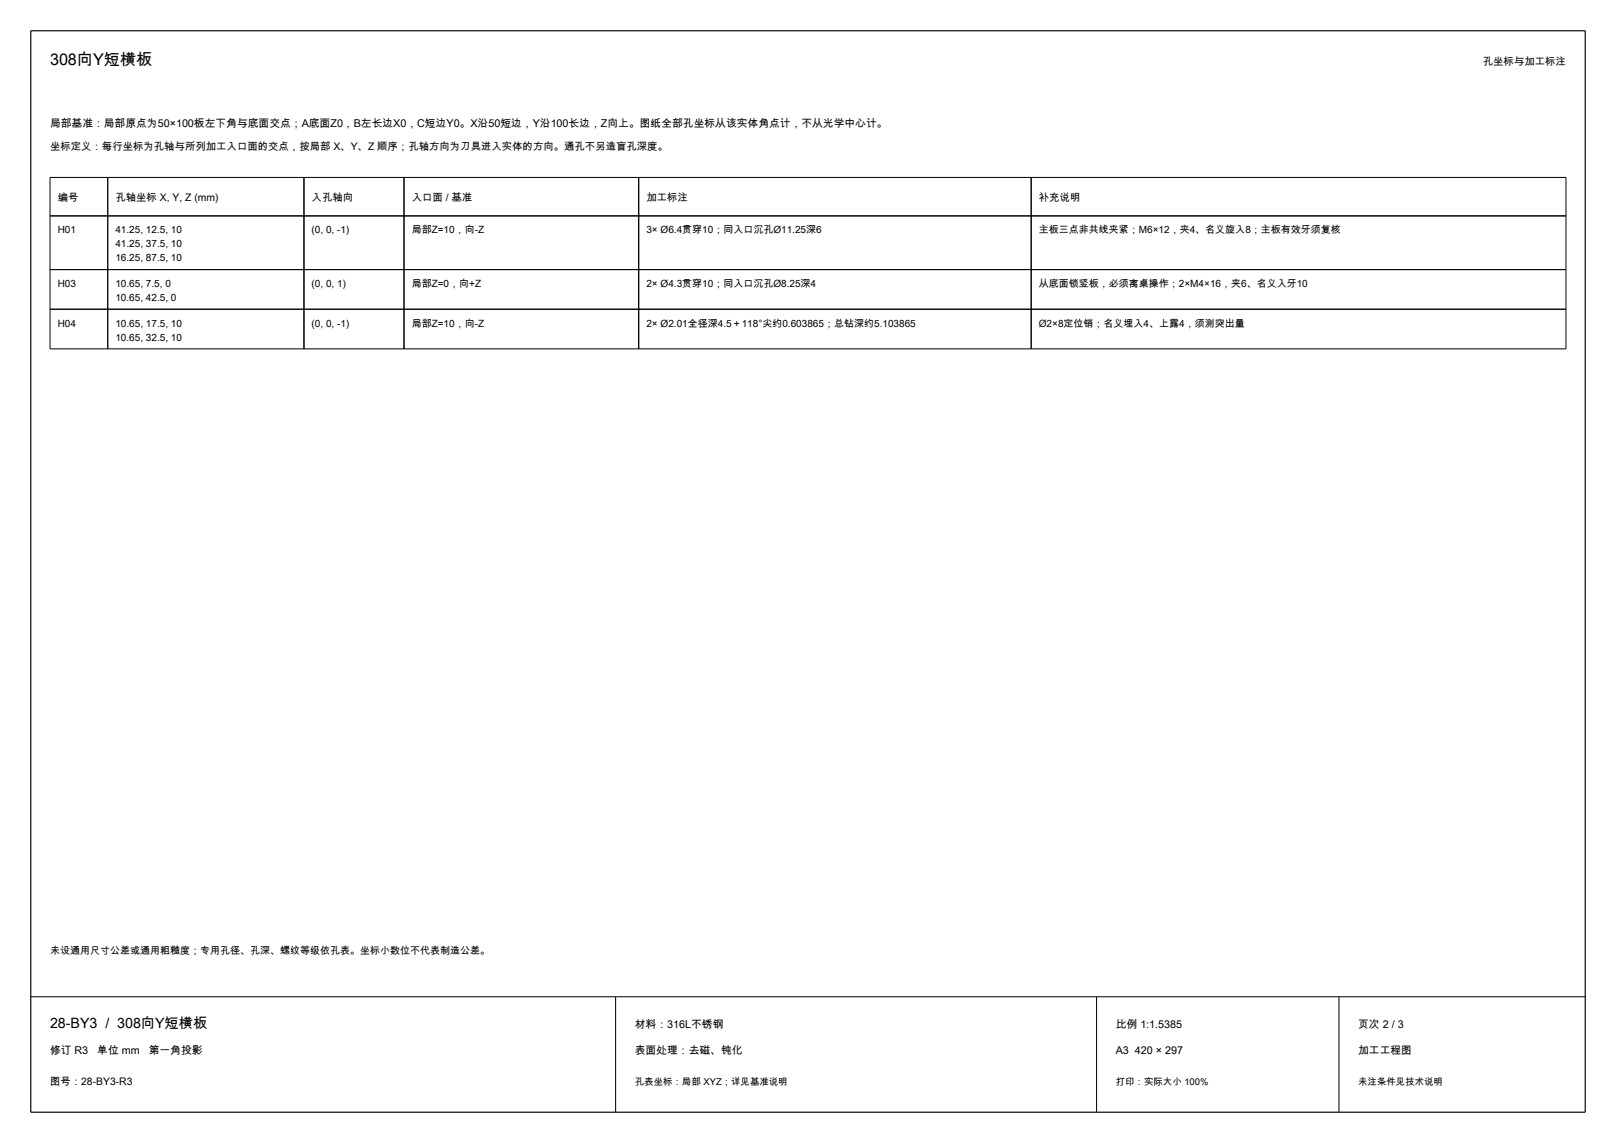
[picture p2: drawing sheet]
<svg xmlns="http://www.w3.org/2000/svg" width="420mm" height="297mm" viewBox="0 0 420 297" stroke-linecap="round" stroke-linejoin="round" font-family="sans-serif">
<defs><g id="words">
<text font-size="4.2" x="13" y="17">308向Y短横板</text>
<text font-size="3.7" x="13" y="267">28-BY3 / 308向Y短横板</text>
<g font-size="2.8">
<text x="13" y="33">局部基准：局部原点为50×100板左下角与底面交点；A底面Z0，B左长边X0，C短边Y0。X沿50短边，Y沿100长边，Z向上。图纸全部孔坐标从该实体角点计，不从光学中心计。</text>
<text x="165" y="267">材料：316L不锈钢</text>
<text x="290" y="267">比例 1:1.5385</text>
<text x="353" y="267">页次 2 / 3</text>
<text x="13" y="274">修订 R3</text>
<text x="25.3" y="274">单位 mm</text>
<text x="38.6" y="274">第一角投影</text>
<text x="165" y="274">表面处理：去磁、钝化</text>
<text x="290" y="274">A3 420 × 297</text>
<text x="353" y="274">加工工程图</text>
</g>
<g font-size="2.7">
<text x="385.4" y="17">孔坐标与加工标注</text>
<text x="13" y="39.1">坐标定义：每行坐标为孔轴与所列加工入口面的交点，按局部 X、Y、Z 顺序；孔轴方向为刀具进入实体的方向。通孔不另造盲孔深度。</text>
<text x="15" y="52.1">编号</text>
<text x="30" y="52.1">孔轴坐标 X, Y, Z (mm)</text>
<text x="81" y="52.1">入孔轴向</text>
<text x="107" y="52.1">入口面 / 基准</text>
<text x="168" y="52.1">加工标注</text>
<text x="270" y="52.1">补充说明</text>
<text x="13" y="282">图号：28-BY3-R3</text>
</g>
<g font-size="2.6">
<text x="15" y="60.6">H01</text>
<text x="30" y="60.6">41.25, 12.5, 10</text>
<text x="30" y="64.2">41.25, 37.5, 10</text>
<text x="81" y="60.6">(0, 0, -1)</text>
<text x="107" y="60.6">局部Z=10，向-Z</text>
<text x="168" y="60.6">3× Ø6.4贯穿10；同入口沉孔Ø11.25深6</text>
<text x="270" y="60.6">主板三点非共线夹紧；M6×12，夹4、名义旋入8；主板有效牙须复核</text>
<text x="30" y="67.9">16.25, 87.5, 10</text>
<text x="15" y="74.6">H03</text>
<text x="30" y="74.6">10.65, 7.5, 0</text>
<text x="81" y="74.6">(0, 0, 1)</text>
<text x="107" y="74.6">局部Z=0，向+Z</text>
<text x="168" y="74.6">2× Ø4.3贯穿10；同入口沉孔Ø8.25深4</text>
<text x="270" y="74.6">从底面锁竖板，必须离桌操作；2×M4×16，夹6、名义入牙10</text>
<text x="30" y="78.2">10.65, 42.5, 0</text>
<text x="15" y="84.8">H04</text>
<text x="30" y="84.8">10.65, 17.5, 10</text>
<text x="30" y="88.5">10.65, 32.5, 10</text>
<text x="81" y="84.8">(0, 0, -1)</text>
<text x="107" y="84.8">局部Z=10，向-Z</text>
<text x="168" y="84.8">2× Ø2.01全径深4.5＋118°尖约0.603865；总钻深约5.103865</text>
<text x="270" y="84.8">Ø2×8定位销；名义埋入4、上露4，须测突出量</text>
<text x="13" y="248">未设通用尺寸公差或通用粗糙度；专用孔径、孔深、螺纹等级依孔表。坐标小数位不代表制造公差。</text>
</g>
<g font-size="2.5">
<text x="165" y="282">孔表坐标：局部 XYZ；详见基准说明</text>
<text x="290" y="282">打印：实际大小 100%</text>
<text x="353" y="282">未注条件见技术说明</text>
</g>
</g></defs>
<path d="M8 8h404v281h-404z" fill="none" stroke="#000" stroke-width=".3"/>
<g fill="none" stroke="#000" stroke-width=".26">
<path d="M13 56.1h394M13 46.1h394v44.6h-394zM28 46.1v44.6M79 46.1v44.6M105 46.1v44.6M166 46.1v44.6M268 46.1v44.6M13 70.1h394M13 80.4h394M8 259h404M160 259v30M285 259v30"/>
<path d="M348 259v30"/>
</g>
<use href="#words"/>
</svg>
